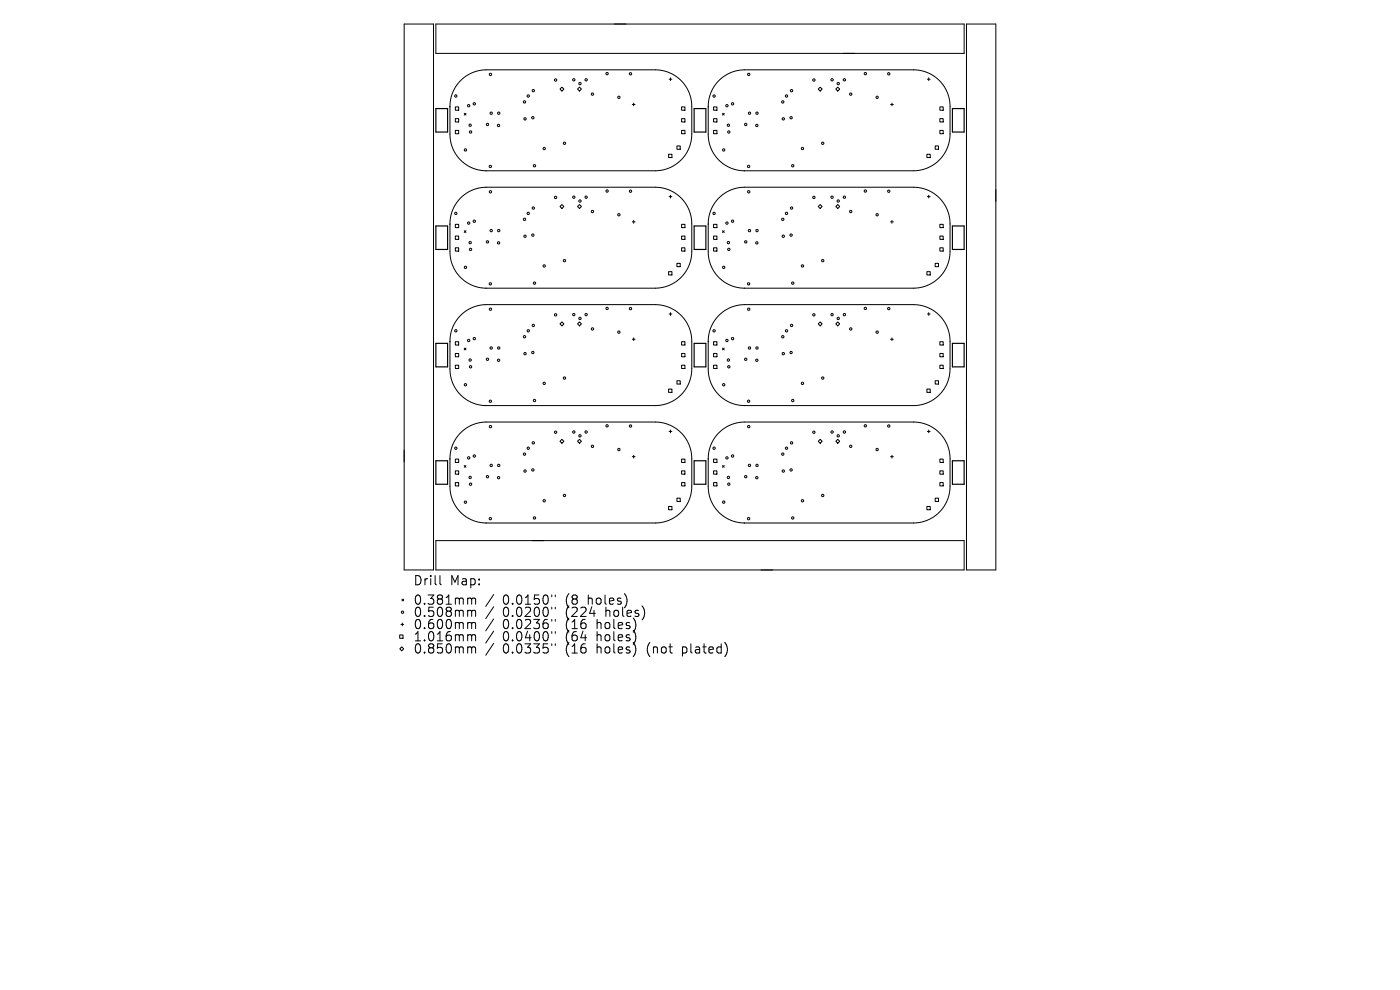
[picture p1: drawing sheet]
<svg xmlns="http://www.w3.org/2000/svg" width="297mm" height="210mm" viewBox="0 0 297 210" stroke-linecap="round" stroke-linejoin="round" font-family="sans-serif">
<defs><g id="words">
<g font-size="2.7">
<text x="87.6" y="124.4">Drill</text>
<text x="95.5" y="124.4">Map:</text>
<text x="87.6" y="128.6">0.381mm</text>
<text x="87.6" y="131.1">0.508mm</text>
<text x="106.7" y="128.6">0.0150&quot;</text>
<text x="106.7" y="131.1">0.0200&quot;</text>
<text x="120.1" y="128.6">(8</text>
<text x="120.1" y="131.1">(224</text>
<text x="125" y="128.6">holes)</text>
<text x="128.7" y="131.1">holes)</text>
<text x="87.6" y="133.7">0.600mm</text>
<text x="87.6" y="136.3">1.016mm</text>
<text x="106.7" y="133.7">0.0236&quot;</text>
<text x="106.7" y="136.3">0.0400&quot;</text>
<text x="120.1" y="133.7">(16</text>
<text x="120.1" y="136.3">(64</text>
<text x="126.9" y="133.7">holes)</text>
<text x="126.9" y="136.3">holes)</text>
<text x="87.6" y="138.9">0.850mm</text>
<text x="106.7" y="138.9">0.0335&quot;</text>
<text x="120.1" y="138.9">(16</text>
<text x="126.9" y="138.9">holes)</text>
<text x="137.7" y="138.9">(not</text>
<text x="145.4" y="138.9">plated)</text>
</g>
</g></defs>
<path d="M92.5 23h2.5v5h-2.5zM147.3 23h2.4v5h-2.4zM202 23h2.5v5h-2.5zM92.5 47.9h2.5v5h-2.5zM147.3 47.9h2.4v5h-2.4zM202 47.9h2.5v5h-2.5zM92.5 72.8h2.5v5h-2.5zM147.3 72.8h2.4v5h-2.4zM202 72.8h2.5v5h-2.5zM92.5 97.7h2.5v5h-2.5zM147.3 97.7h2.4v5h-2.4zM202 97.7h2.5v5h-2.5z" fill="none" stroke="#000" stroke-width=".25"/>
<g fill="none" stroke="#000" stroke-width=".21">
<path d="M85.7 5.1h6.3v115.8h-6.3zM92.5 5.1h112v6.2h-112zM118.8 18.9l.4-.4 .4 .4-.4 .4zM122.5 18.9l.4-.4 .5 .4-.5 .4zM141.9 16.8h.6M142.2 16.5v.6M173.6 18.9l.4-.4 .4 .4-.4 .4zM177.3 18.9l.4-.4 .4 .4-.4 .4zM196.7 16.8h.6M197 16.5v.6M205 5.1h6.3v115.8h-6.3zM95.5 22.6v5.8a7.7 7.7 0 0 0 7.6 7.8h35.9a7.8 7.8 0 0 0 7.8-7.8v-5.8a7.8 7.8 0 0 0-7.8-7.8h-35.9a7.8 7.8 0 0 0-7.6 7.9"/>
<path d="M96.6 22.7h.7v.7h-.7zM96.6 25.2h.7v.7h-.7zM96.6 27.7h.7v.7h-.7zM98.5 24l.4 .4M98.9 24l-.4 .4M134.1 22.2h.6M134.4 21.9v.6M141.8 32.7h.7v.7h-.7zM143.6 31h.7v.7h-.7zM144.6 22.7h.7v.7h-.7zM144.6 25.2h.7v.7h-.7zM144.6 27.7h.7v.7h-.7z"/>
<path d="M150.2 22.6v5.8a7.7 7.7 0 0 0 7.7 7.8h35.9a7.8 7.8 0 0 0 7.7-7.8v-5.8a7.8 7.8 0 0 0-7.7-7.8h-35.9a7.8 7.8 0 0 0-7.7 7.9M151.4 22.7h.7v.7h-.7zM151.4 25.2h.7v.7h-.7zM151.4 27.7h.7v.7h-.7zM153.3 24l.3 .4M153.6 24l-.3 .4M188.9 22.2h.6M189.2 21.9v.6M196.6 32.7h.7v.7h-.7zM198.4 31h.7v.7h-.7zM199.4 22.7h.7v.7h-.7zM199.4 25.2h.7v.7h-.7z"/>
<path d="M199.4 27.7h.7v.7h-.7zM95.5 47.5v5.9a7.7 7.7 0 0 0 7.6 7.7h35.9a7.8 7.8 0 0 0 7.8-7.8v-5.8a7.8 7.8 0 0 0-7.8-7.8h-35.9a7.8 7.8 0 0 0-7.6 7.9M96.6 47.6h.7v.7h-.7zM96.6 50.1h.7v.7h-.7zM96.6 52.6h.7v.7h-.7zM98.5 48.9l.4 .4M98.9 48.9l-.4 .4M119.2 43.4l.4 .4-.4 .4-.4-.4zM122.9 43.4l.5 .4-.5 .4-.4-.4zM134.1 47.1h.6M134.4 46.8v.6M141.8 57.6h.7v.7h-.7z"/>
<path d="M141.9 41.7h.6M142.2 41.4v.6M143.6 55.9h.7v.7h-.7zM144.6 47.6h.7v.7h-.7zM144.6 50.1h.7v.7h-.7zM144.6 52.6h.7v.7h-.7zM150.2 47.5v5.9a7.7 7.7 0 0 0 7.7 7.7h35.9a7.8 7.8 0 0 0 7.7-7.8v-5.8a7.8 7.8 0 0 0-7.7-7.8h-35.9a7.8 7.8 0 0 0-7.7 7.9M151.4 47.6h.7v.7h-.7zM151.4 50.1h.7v.7h-.7zM151.4 52.6h.7v.7h-.7zM153.3 48.9l.3 .4M153.6 48.9l-.3 .4"/>
<path d="M174 43.4l.4 .4-.4 .4-.4-.4zM177.7 43.4l.4 .4-.4 .4-.4-.4zM188.9 47.1h.6M189.2 46.8v.6M196.6 57.6h.7v.7h-.7zM196.7 41.7h.6M197 41.4v.6M198.4 55.9h.7v.7h-.7zM199.4 47.6h.7v.7h-.7zM199.4 50.1h.7v.7h-.7zM199.4 52.6h.7v.7h-.7zM95.5 72.4v5.9a7.7 7.7 0 0 0 7.6 7.7h35.9a7.8 7.8 0 0 0 7.8-7.8v-5.8a7.8 7.8 0 0 0-7.8-7.8h-35.9a7.8 7.8 0 0 0-7.6 7.9"/>
<path d="M96.6 72.5h.7v.7h-.7zM96.6 75h.7v.7h-.7zM96.6 77.5h.7v.7h-.7zM98.5 73.8l.4 .4M98.9 73.8l-.4 .4M119.2 68.3l.4 .4-.4 .4-.4-.4zM122.5 68.7l.4-.4 .5 .4-.5 .4zM134.1 72h.6M134.4 71.7v.6M141.9 66.6h.6M142.2 66.3v.6M144.6 72.5h.7v.7h-.7z"/>
<path d="M144.6 75h.7v.7h-.7zM144.6 77.5h.7v.7h-.7zM150.2 72.4v5.9a7.7 7.7 0 0 0 7.7 7.7h35.9a7.8 7.8 0 0 0 7.7-7.8v-5.8a7.8 7.8 0 0 0-7.7-7.8h-35.9a7.8 7.8 0 0 0-7.7 7.9M151.4 72.5h.7v.7h-.7zM151.4 75h.7v.7h-.7zM151.4 77.5h.7v.7h-.7zM153.3 73.8l.3 .4M153.6 73.8l-.3 .4M173.6 68.7l.4-.4 .4 .4-.4 .4zM177.3 68.7l.4-.4 .4 .4-.4 .4zM188.9 72h.6M189.2 71.7v.6"/>
<path d="M196.7 66.6h.6M197 66.3v.6M199.4 72.5h.7v.7h-.7zM199.4 75h.7v.7h-.7zM199.4 77.5h.7v.7h-.7zM95.5 97.3v5.9a7.7 7.7 0 0 0 7.6 7.7h35.9a7.8 7.8 0 0 0 7.8-7.8v-5.8a7.8 7.8 0 0 0-7.8-7.8h-35.9a7.8 7.8 0 0 0-7.6 7.9M96.6 97.4h.7v.7h-.7zM96.6 99.9h.7v.7h-.7zM98.5 98.8l.4 .3M98.9 98.8l-.4 .3M119.2 93.2l.4 .4-.4 .4-.4-.4zM122.5 93.6l.4-.4 .5 .4-.5 .4z"/>
<path d="M134.1 96.9h.6M134.4 96.6v.6M141.8 82.5h.7v.7h-.7zM141.9 91.5h.6M142.2 91.2v.6M143.6 80.8h.7v.7h-.7zM144.6 97.4h.7v.7h-.7zM144.6 99.9h.7v.7h-.7zM150.2 97.3v5.9a7.7 7.7 0 0 0 7.7 7.7h35.9a7.8 7.8 0 0 0 7.7-7.8v-5.8a7.8 7.8 0 0 0-7.7-7.8h-35.9a7.8 7.8 0 0 0-7.7 7.9M151.4 97.4h.7v.7h-.7zM151.4 99.9h.7v.7h-.7zM153.3 98.8l.3 .3"/>
<path d="M153.6 98.8l-.3 .3M174 93.2l.4 .4-.4 .4-.4-.4zM177.7 93.2l.4 .4-.4 .4-.4-.4zM188.9 96.9h.6M189.2 96.6v.6M196.6 82.5h.7v.7h-.7zM196.7 91.5h.6M197 91.2v.6M198.4 80.8h.7v.7h-.7zM199.4 97.4h.7v.7h-.7zM199.4 99.9h.7v.7h-.7zM92.5 114.7h112v6.2h-112z"/>
<path d="M96.6 102.4h.7v.7h-.7zM141.8 107.4h.7v.7h-.7zM143.6 105.7h.7v.7h-.7zM144.6 102.4h.7v.7h-.7zM151.4 102.4h.7v.7h-.7zM196.6 107.4h.7v.7h-.7zM198.4 105.7h.7v.7h-.7zM199.4 102.4h.7v.7h-.7zM84.8 134.7h.7v.7h-.7zM84.8 137.6l.4-.4 .4 .4-.4 .5zM85.1 132.5h.5M85.3 127.1l.3 .4"/>
<path d="M85.3 132.2v.6M85.6 127.1l-.3 .4M93.3 122.1v1.7l.3 .3M99.5 126.9l.5 .1 .1 .1M99.5 129.5h.3l.3 .2M99.5 132h.3l.3 .3M99.5 134.6h.3l.3 .3M99.5 137.2h.3l.3 .3M100.1 127.1l.2-.2 .5 .1 .1 1.2M100.1 127.1v1.1M100.1 129.7v1.1M100.1 132.3v1.1"/>
<path d="M100.1 134.9v1M100.1 137.5v1M100.1 129.7l.2-.2 .5 .1 .1 1.2M100.1 132.3l.2-.3 .5 .1 .1 1.3M100.1 134.9l.2-.3 .5 .1 .1 1.2M100.1 137.5l.2-.3 .5 .1 .1 1.2M104.7 126.1l-1.7 2.5M104.7 128.7l-1.7 2.5M104.7 131.3l-1.7 2.5M104.7 133.9l-1.7 2.5M104.7 136.5l-1.7 2.5M117.1 126.2v.4"/>
<path d="M117.1 128.8v.4M117.1 131.4v.4M117.1 134v.4M117.1 136.6v.3M117.8 126.2v.4M117.8 128.8v.4M117.8 131.4v.4M117.8 134v.4M117.8 136.6v.3"/>
<circle cx="104" cy="15.8" r=".25"/>
<circle cx="113.1" cy="19.2" r=".25"/>
<circle cx="117.9" cy="17" r=".25"/>
<circle cx="121.7" cy="16.9" r=".25"/>
<circle cx="123" cy="17.7" r=".25"/>
<circle cx="124.3" cy="16.9" r=".25"/>
<circle cx="125.7" cy="20" r=".25"/>
<circle cx="128.8" cy="15.6" r=".25"/>
<circle cx="133.8" cy="15.7" r=".25"/>
<circle cx="158.8" cy="15.8" r=".25"/>
<circle cx="167.9" cy="19.2" r=".25"/>
<circle cx="172.7" cy="17" r=".25"/>
<circle cx="176.5" cy="16.9" r=".25"/>
<circle cx="177.8" cy="17.7" r=".25"/>
<circle cx="179.1" cy="16.9" r=".25"/>
<circle cx="180.5" cy="20" r=".25"/>
<circle cx="183.6" cy="15.6" r=".25"/>
<circle cx="188.5" cy="15.7" r=".25"/>
<circle cx="96.7" cy="20.4" r=".25"/>
<circle cx="98.7" cy="31.8" r=".25"/>
<circle cx="99.4" cy="22.4" r=".25"/>
<circle cx="99.7" cy="26.6" r=".25"/>
<circle cx="99.8" cy="28" r=".25"/>
<circle cx="100.6" cy="22" r=".25"/>
<circle cx="103.4" cy="26.4" r=".25"/>
<circle cx="104" cy="35.3" r=".25"/>
<circle cx="104.2" cy="24" r=".25"/>
<circle cx="105.8" cy="26.6" r=".25"/>
<circle cx="105.8" cy="24" r=".25"/>
<circle cx="111.3" cy="21.6" r=".25"/>
<circle cx="111.4" cy="25.2" r=".25"/>
<circle cx="112.1" cy="20.4" r=".25"/>
<circle cx="113" cy="25" r=".25"/>
<circle cx="113.4" cy="35.2" r=".25"/>
<circle cx="115.5" cy="31.5" r=".25"/>
<circle cx="119.7" cy="30.4" r=".25"/>
<circle cx="131.3" cy="20.6" r=".25"/>
<circle cx="151.5" cy="20.4" r=".25"/>
<circle cx="153.5" cy="31.8" r=".25"/>
<circle cx="154.2" cy="22.4" r=".25"/>
<circle cx="154.5" cy="26.6" r=".25"/>
<circle cx="154.6" cy="28" r=".25"/>
<circle cx="155.4" cy="22" r=".25"/>
<circle cx="158.2" cy="26.4" r=".25"/>
<circle cx="158.8" cy="35.3" r=".25"/>
<circle cx="159" cy="24" r=".25"/>
<circle cx="160.6" cy="26.6" r=".25"/>
<circle cx="160.6" cy="24" r=".25"/>
<circle cx="166.1" cy="21.6" r=".25"/>
<circle cx="166.2" cy="25.2" r=".25"/>
<circle cx="166.9" cy="20.4" r=".25"/>
<circle cx="167.8" cy="25" r=".25"/>
<circle cx="168.2" cy="35.2" r=".25"/>
<circle cx="170.2" cy="31.5" r=".25"/>
<circle cx="174.5" cy="30.4" r=".25"/>
<circle cx="186.1" cy="20.6" r=".25"/>
<circle cx="96.7" cy="45.3" r=".25"/>
<circle cx="98.7" cy="56.7" r=".25"/>
<circle cx="99.4" cy="47.3" r=".25"/>
<circle cx="99.7" cy="51.5" r=".25"/>
<circle cx="99.8" cy="52.9" r=".25"/>
<circle cx="100.6" cy="46.9" r=".25"/>
<circle cx="103.4" cy="51.3" r=".25"/>
<circle cx="104" cy="40.7" r=".25"/>
<circle cx="104.2" cy="48.9" r=".25"/>
<circle cx="105.8" cy="51.5" r=".25"/>
<circle cx="105.8" cy="48.9" r=".25"/>
<circle cx="111.3" cy="46.5" r=".25"/>
<circle cx="111.4" cy="50.1" r=".25"/>
<circle cx="112.1" cy="45.3" r=".25"/>
<circle cx="113" cy="49.9" r=".25"/>
<circle cx="113.1" cy="44.1" r=".25"/>
<circle cx="115.5" cy="56.4" r=".25"/>
<circle cx="117.9" cy="41.9" r=".25"/>
<circle cx="119.7" cy="55.3" r=".25"/>
<circle cx="121.7" cy="41.8" r=".25"/>
<circle cx="123" cy="42.6" r=".25"/>
<circle cx="124.3" cy="41.8" r=".25"/>
<circle cx="125.7" cy="44.9" r=".25"/>
<circle cx="128.8" cy="40.5" r=".25"/>
<circle cx="131.3" cy="45.6" r=".25"/>
<circle cx="133.8" cy="40.6" r=".25"/>
<circle cx="151.5" cy="45.3" r=".25"/>
<circle cx="153.5" cy="56.7" r=".25"/>
<circle cx="154.2" cy="47.3" r=".25"/>
<circle cx="154.5" cy="51.5" r=".25"/>
<circle cx="154.6" cy="52.9" r=".25"/>
<circle cx="155.4" cy="46.9" r=".25"/>
<circle cx="158.2" cy="51.3" r=".25"/>
<circle cx="158.8" cy="40.7" r=".25"/>
<circle cx="159" cy="48.9" r=".25"/>
<circle cx="160.6" cy="51.5" r=".25"/>
<circle cx="160.6" cy="48.9" r=".25"/>
<circle cx="166.1" cy="46.5" r=".25"/>
<circle cx="166.2" cy="50.1" r=".25"/>
<circle cx="166.9" cy="45.3" r=".25"/>
<circle cx="167.8" cy="49.9" r=".25"/>
<circle cx="167.9" cy="44.1" r=".25"/>
<circle cx="170.2" cy="56.4" r=".25"/>
<circle cx="172.7" cy="41.9" r=".25"/>
<circle cx="174.5" cy="55.3" r=".25"/>
<circle cx="176.5" cy="41.8" r=".25"/>
<circle cx="177.8" cy="42.6" r=".25"/>
<circle cx="179.1" cy="41.8" r=".25"/>
<circle cx="180.5" cy="44.9" r=".25"/>
<circle cx="183.6" cy="40.5" r=".25"/>
<circle cx="186.1" cy="45.6" r=".25"/>
<circle cx="188.5" cy="40.6" r=".25"/>
<circle cx="96.7" cy="70.2" r=".25"/>
<circle cx="99.4" cy="72.2" r=".25"/>
<circle cx="99.7" cy="76.4" r=".25"/>
<circle cx="99.8" cy="77.8" r=".25"/>
<circle cx="100.6" cy="71.8" r=".25"/>
<circle cx="103.4" cy="76.2" r=".25"/>
<circle cx="104" cy="60.2" r=".25"/>
<circle cx="104" cy="65.6" r=".25"/>
<circle cx="104.2" cy="73.8" r=".25"/>
<circle cx="105.8" cy="76.4" r=".25"/>
<circle cx="105.8" cy="73.8" r=".25"/>
<circle cx="111.3" cy="71.4" r=".25"/>
<circle cx="111.4" cy="75" r=".25"/>
<circle cx="112.1" cy="70.2" r=".25"/>
<circle cx="113" cy="74.8" r=".25"/>
<circle cx="113.1" cy="69" r=".25"/>
<circle cx="113.4" cy="60.1" r=".25"/>
<circle cx="117.9" cy="66.8" r=".25"/>
<circle cx="121.7" cy="66.7" r=".25"/>
<circle cx="123" cy="67.5" r=".25"/>
<circle cx="124.3" cy="66.7" r=".25"/>
<circle cx="125.7" cy="69.8" r=".25"/>
<circle cx="128.8" cy="65.4" r=".25"/>
<circle cx="131.3" cy="70.5" r=".25"/>
<circle cx="133.8" cy="65.5" r=".25"/>
<circle cx="151.5" cy="70.2" r=".25"/>
<circle cx="154.2" cy="72.2" r=".25"/>
<circle cx="154.5" cy="76.4" r=".25"/>
<circle cx="154.6" cy="77.8" r=".25"/>
<circle cx="155.4" cy="71.8" r=".25"/>
<circle cx="158.2" cy="76.2" r=".25"/>
<circle cx="158.8" cy="60.2" r=".25"/>
<circle cx="158.8" cy="65.6" r=".25"/>
<circle cx="159" cy="73.8" r=".25"/>
<circle cx="160.6" cy="76.4" r=".25"/>
<circle cx="160.6" cy="73.8" r=".25"/>
<circle cx="166.1" cy="71.4" r=".25"/>
<circle cx="166.2" cy="75" r=".25"/>
<circle cx="166.9" cy="70.2" r=".25"/>
<circle cx="167.8" cy="74.8" r=".25"/>
<circle cx="167.9" cy="69" r=".25"/>
<circle cx="168.2" cy="60.1" r=".25"/>
<circle cx="172.7" cy="66.8" r=".25"/>
<circle cx="176.5" cy="66.7" r=".25"/>
<circle cx="177.8" cy="67.5" r=".25"/>
<circle cx="179.1" cy="66.7" r=".25"/>
<circle cx="180.5" cy="69.8" r=".25"/>
<circle cx="183.6" cy="65.4" r=".25"/>
<circle cx="186.1" cy="70.5" r=".25"/>
<circle cx="188.5" cy="65.5" r=".25"/>
<circle cx="96.7" cy="95.1" r=".25"/>
<circle cx="98.7" cy="81.6" r=".25"/>
<circle cx="99.4" cy="97.1" r=".25"/>
<circle cx="100.6" cy="96.7" r=".25"/>
<circle cx="104" cy="85.1" r=".25"/>
<circle cx="104" cy="90.5" r=".25"/>
<circle cx="104.2" cy="98.7" r=".25"/>
<circle cx="105.8" cy="98.7" r=".25"/>
<circle cx="111.3" cy="96.3" r=".25"/>
<circle cx="111.4" cy="99.9" r=".25"/>
<circle cx="112.1" cy="95.1" r=".25"/>
<circle cx="113" cy="99.7" r=".25"/>
<circle cx="113.1" cy="93.9" r=".25"/>
<circle cx="113.4" cy="85" r=".25"/>
<circle cx="115.5" cy="81.3" r=".25"/>
<circle cx="117.9" cy="91.7" r=".25"/>
<circle cx="119.7" cy="80.2" r=".25"/>
<circle cx="121.7" cy="91.6" r=".25"/>
<circle cx="123" cy="92.5" r=".25"/>
<circle cx="124.3" cy="91.6" r=".25"/>
<circle cx="125.7" cy="94.7" r=".25"/>
<circle cx="128.8" cy="90.3" r=".25"/>
<circle cx="131.3" cy="95.4" r=".25"/>
<circle cx="133.8" cy="90.4" r=".25"/>
<circle cx="151.5" cy="95.1" r=".25"/>
<circle cx="153.5" cy="81.6" r=".25"/>
<circle cx="154.2" cy="97.1" r=".25"/>
<circle cx="155.4" cy="96.7" r=".25"/>
<circle cx="158.8" cy="85.1" r=".25"/>
<circle cx="158.8" cy="90.5" r=".25"/>
<circle cx="159" cy="98.7" r=".25"/>
<circle cx="160.6" cy="98.7" r=".25"/>
<circle cx="166.1" cy="96.3" r=".25"/>
<circle cx="166.2" cy="99.9" r=".25"/>
<circle cx="166.9" cy="95.1" r=".25"/>
<circle cx="167.8" cy="99.7" r=".25"/>
<circle cx="167.9" cy="93.9" r=".25"/>
<circle cx="168.2" cy="85" r=".25"/>
<circle cx="170.2" cy="81.3" r=".25"/>
<circle cx="172.7" cy="91.7" r=".25"/>
<circle cx="174.5" cy="80.2" r=".25"/>
<circle cx="176.5" cy="91.6" r=".25"/>
<circle cx="177.8" cy="92.5" r=".25"/>
<circle cx="179.1" cy="91.6" r=".25"/>
<circle cx="180.5" cy="94.7" r=".25"/>
<circle cx="183.6" cy="90.3" r=".25"/>
<circle cx="186.1" cy="95.4" r=".25"/>
<circle cx="188.5" cy="90.4" r=".25"/>
<circle cx="98.7" cy="106.5" r=".25"/>
<circle cx="99.7" cy="101.3" r=".25"/>
<circle cx="99.8" cy="102.7" r=".25"/>
<circle cx="103.4" cy="101.1" r=".25"/>
<circle cx="104" cy="110" r=".25"/>
<circle cx="105.8" cy="101.3" r=".25"/>
<circle cx="113.4" cy="109.9" r=".25"/>
<circle cx="115.5" cy="106.2" r=".25"/>
<circle cx="119.7" cy="105.1" r=".25"/>
<circle cx="153.5" cy="106.5" r=".25"/>
<circle cx="154.5" cy="101.3" r=".25"/>
<circle cx="154.6" cy="102.7" r=".25"/>
<circle cx="158.2" cy="101.1" r=".25"/>
<circle cx="158.8" cy="110" r=".25"/>
<circle cx="160.6" cy="101.3" r=".25"/>
<circle cx="168.2" cy="109.9" r=".25"/>
<circle cx="170.2" cy="106.2" r=".25"/>
<circle cx="174.5" cy="105.1" r=".25"/>
<circle cx="85.4" cy="129.9" r=".25"/>
</g>
<use href="#words"/>
</svg>
